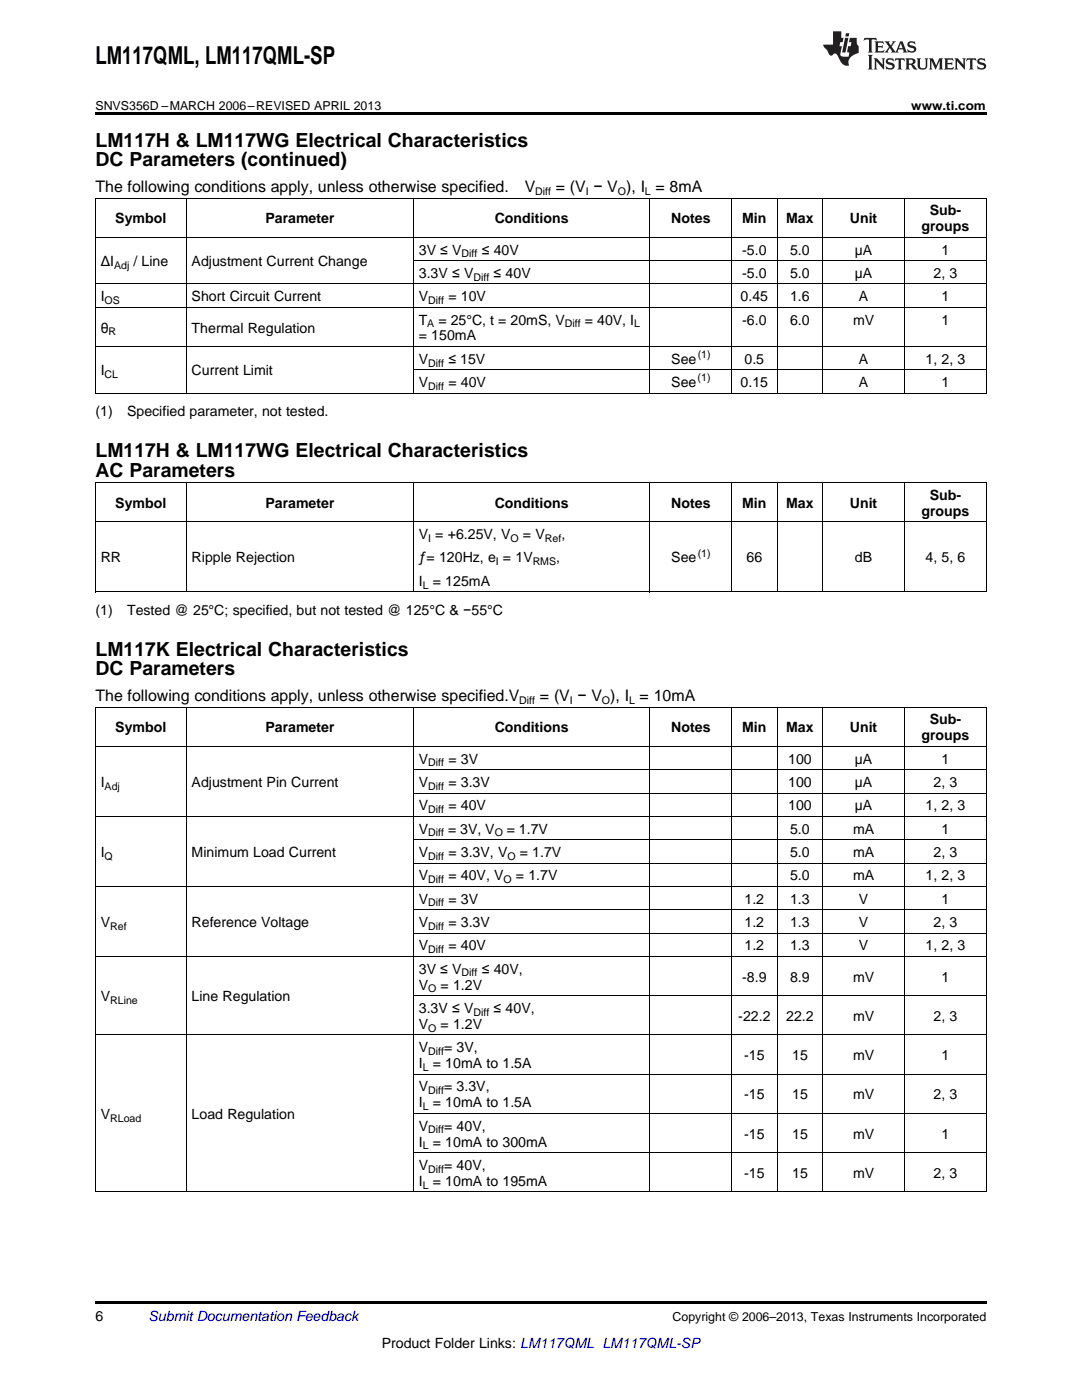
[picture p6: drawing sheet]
<svg xmlns="http://www.w3.org/2000/svg" width="216mm" height="279mm" viewBox="0 0 216 279" stroke-linecap="round" stroke-linejoin="round" font-family="sans-serif">
<defs><g id="words">
<text font-size="4.9" x="19" y="12.8">LM117QML, LM117QML-SP</text>
<g font-size="3.9">
<text x="19" y="29.3">LM117H &amp; LM117WG Electrical Characteristics</text>
<text x="19" y="33.2">DC Parameters (continued)</text>
<text x="19" y="91.2">LM117H &amp; LM117WG Electrical Characteristics</text>
<text x="19" y="95.1">AC Parameters</text>
<text x="19" y="130.9">LM117K Electrical Characteristics</text>
<text x="19" y="134.8">DC Parameters</text>
</g>
<g font-size="3.2">
<text x="19" y="38.3">The following conditions apply, unless otherwise specified.</text>
<text x="104.7" y="38.3">V</text>
<text x="110.9" y="38.3">= (V − V ), I = 8mA</text>
<text x="19" y="139.9">The following conditions apply, unless otherwise specified.V</text>
<text x="107.7" y="139.9">= (V − V ), I = 10mA</text>
</g>
<g font-size="2.8">
<text x="23" y="44.6">Symbol</text>
<text x="53" y="44.6">Parameter</text>
<text x="98.7" y="44.6">Conditions</text>
<text x="133.9" y="44.6">Notes</text>
<text x="148.1" y="44.6">Min</text>
<text x="156.9" y="44.6">Max</text>
<text x="169.6" y="44.6">Unit</text>
<text x="183.9" y="46.1">groups</text>
<text x="185.5" y="43">Sub-</text>
<text x="20.1" y="53.1">ΔI</text>
<text x="26.6" y="53.1">/ Line</text>
<text x="38.2" y="53.1">Adjustment Current Change</text>
<text x="83.6" y="50.8">3V ≤ V</text>
<text x="96.1" y="50.8">≤ 40V</text>
<text x="148.1" y="50.8">-5.0</text>
<text x="157.7" y="50.8">5.0</text>
<text x="170.6" y="50.8">µA</text>
<text x="187.9" y="50.8">1</text>
<text x="83.6" y="55.5">3.3V ≤ V</text>
<text x="98.5" y="55.5">≤ 40V</text>
<text x="148.1" y="55.5">-5.0</text>
<text x="157.7" y="55.5">5.0</text>
<text x="170.6" y="55.5">µA</text>
<text x="186.3" y="55.5">2, 3</text>
<text x="20.1" y="60.1">I</text>
<text x="38.2" y="60.1">Short Circuit Current</text>
<text x="83.6" y="60.1">V</text>
<text x="83.6" y="64.8">T</text>
<text x="87.5" y="64.8">= 25°C, t = 20mS, V</text>
<text x="89.5" y="60.1">= 10V</text>
<text x="116.7" y="64.8">= 40V, I</text>
<text x="147.8" y="60.1">0.45</text>
<text x="148.1" y="64.8">-6.0</text>
<text x="157.7" y="60.1">1.6</text>
<text x="157.7" y="64.8">6.0</text>
<text x="170.2" y="64.8">mV</text>
<text x="171.4" y="60.1">A</text>
<text x="187.9" y="60.1">1</text>
<text x="187.9" y="64.8">1</text>
<text x="20.1" y="66.4">θ</text>
<text x="38.2" y="66.4">Thermal Regulation</text>
<text x="83.6" y="67.9">= 150mA</text>
<text x="20.1" y="74.9">I</text>
<text x="38.2" y="74.9">Current Limit</text>
<text x="83.6" y="72.6">V</text>
<text x="83.6" y="77.3">V</text>
<text x="89.5" y="72.6">≤ 15V</text>
<text x="89.5" y="77.3">= 40V</text>
<text x="133.9" y="72.6">See</text>
<text x="133.9" y="77.3">See</text>
<text x="147.8" y="77.3">0.15</text>
<text x="148.6" y="72.6">0.5</text>
<text x="171.4" y="72.6">A</text>
<text x="171.4" y="77.3">A</text>
<text x="184.7" y="72.6">1, 2, 3</text>
<text x="187.9" y="77.3">1</text>
<text x="19" y="83.1">(1)</text>
<text x="25.4" y="83.1">Specified parameter, not tested.</text>
<text x="23" y="101.4">Symbol</text>
<text x="53" y="101.4">Parameter</text>
<text x="98.7" y="101.4">Conditions</text>
<text x="133.9" y="101.4">Notes</text>
<text x="148.1" y="101.4">Min</text>
<text x="156.9" y="101.4">Max</text>
<text x="169.6" y="101.4">Unit</text>
<text x="185.5" y="99.8">Sub-</text>
<text x="83.6" y="107.6">V = +6.25V, V</text>
<text x="104.4" y="107.6">= V</text>
<text x="112" y="107.6">,</text>
<text x="183.9" y="102.9">groups</text>
<text x="20.1" y="112.3">RR</text>
<text x="38.2" y="112.3">Ripple Rejection</text>
<text x="83.6" y="112.3">ƒ= 120Hz, e = 1V</text>
<text x="111" y="112.3">,</text>
<text x="133.9" y="112.3">See</text>
<text x="149" y="112.3">66</text>
<text x="170.6" y="112.3">dB</text>
<text x="184.7" y="112.3">4, 5, 6</text>
<text x="83.6" y="116.9">I</text>
<text x="86.4" y="116.9">= 125mA</text>
<text x="19" y="122.8">(1)</text>
<text x="25.4" y="122.8">Tested @ 25°C; specified, but not tested @ 125°C &amp; −55°C</text>
<text x="23" y="146.2">Symbol</text>
<text x="53" y="146.2">Parameter</text>
<text x="98.7" y="146.2">Conditions</text>
<text x="133.9" y="146.2">Notes</text>
<text x="148.1" y="146.2">Min</text>
<text x="156.9" y="146.2">Max</text>
<text x="169.6" y="146.2">Unit</text>
<text x="183.9" y="147.7">groups</text>
<text x="185.5" y="144.6">Sub-</text>
<text x="83.6" y="152.4">V</text>
<text x="89.5" y="152.4">= 3V</text>
<text x="157.3" y="152.4">100</text>
<text x="170.6" y="152.4">µA</text>
<text x="187.9" y="152.4">1</text>
<text x="20.1" y="157.1">I</text>
<text x="38.2" y="157.1">Adjustment Pin Current</text>
<text x="83.6" y="157.1">V</text>
<text x="83.6" y="161.7">V</text>
<text x="89.5" y="157.1">= 3.3V</text>
<text x="89.5" y="161.7">= 40V</text>
<text x="157.3" y="157.1">100</text>
<text x="157.3" y="161.7">100</text>
<text x="170.6" y="157.1">µA</text>
<text x="170.6" y="161.7">µA</text>
<text x="184.7" y="161.7">1, 2, 3</text>
<text x="186.3" y="157.1">2, 3</text>
<text x="83.6" y="166.4">V</text>
<text x="89.4" y="166.4">= 3V, V</text>
<text x="101.1" y="166.4">= 1.7V</text>
<text x="157.7" y="166.4">5.0</text>
<text x="170.2" y="166.4">mA</text>
<text x="187.9" y="166.4">1</text>
<text x="20.1" y="171">I</text>
<text x="38.2" y="171">Minimum Load Current</text>
<text x="83.6" y="171">V</text>
<text x="89.5" y="171">= 3.3V, V</text>
<text x="103.7" y="171">= 1.7V</text>
<text x="157.7" y="171">5.0</text>
<text x="170.2" y="171">mA</text>
<text x="186.3" y="171">2, 3</text>
<text x="83.6" y="175.7">V</text>
<text x="89.5" y="175.7">= 40V, V</text>
<text x="102.9" y="175.7">= 1.7V</text>
<text x="157.7" y="175.7">5.0</text>
<text x="170.2" y="175.7">mA</text>
<text x="184.7" y="175.7">1, 2, 3</text>
<text x="20.1" y="185">V</text>
<text x="38.2" y="185">Reference Voltage</text>
<text x="83.6" y="180.3">V</text>
<text x="83.6" y="185">V</text>
<text x="89.5" y="180.3">= 3V</text>
<text x="89.5" y="185">= 3.3V</text>
<text x="148.6" y="180.3">1.2</text>
<text x="148.6" y="185">1.2</text>
<text x="157.7" y="180.3">1.3</text>
<text x="157.7" y="185">1.3</text>
<text x="171.4" y="180.3">V</text>
<text x="171.4" y="185">V</text>
<text x="186.3" y="185">2, 3</text>
<text x="187.9" y="180.3">1</text>
<text x="83.6" y="189.7">V</text>
<text x="89.5" y="189.7">= 40V</text>
<text x="148.6" y="189.7">1.2</text>
<text x="157.7" y="189.7">1.3</text>
<text x="171.4" y="189.7">V</text>
<text x="184.7" y="189.7">1, 2, 3</text>
<text x="83.6" y="194.3">3V ≤ V</text>
<text x="83.6" y="197.5">V</text>
<text x="87.9" y="197.5">= 1.2V</text>
<text x="96.1" y="194.3">≤ 40V,</text>
<text x="148.1" y="195.9">-8.9</text>
<text x="157.7" y="195.9">8.9</text>
<text x="170.2" y="195.9">mV</text>
<text x="187.9" y="195.9">1</text>
<text x="20.1" y="199.8">V</text>
<text x="38.2" y="199.8">Line Regulation</text>
<text x="83.6" y="202.1">3.3V ≤ V</text>
<text x="98.5" y="202.1">≤ 40V,</text>
<text x="147.3" y="203.7">-22.2</text>
<text x="156.9" y="203.7">22.2</text>
<text x="170.2" y="203.7">mV</text>
<text x="186.3" y="203.7">2, 3</text>
<text x="83.6" y="205.3">V</text>
<text x="83.6" y="210">V</text>
<text x="87.9" y="205.3">= 1.2V</text>
<text x="88.6" y="210">= 3V,</text>
<text x="83.6" y="213.1">I</text>
<text x="86.4" y="213.1">= 10mA to 1.5A</text>
<text x="148.5" y="211.6">-15</text>
<text x="158.1" y="211.6">15</text>
<text x="170.2" y="211.6">mV</text>
<text x="187.9" y="211.6">1</text>
<text x="83.6" y="217.8">V</text>
<text x="83.6" y="221">I</text>
<text x="86.4" y="221">= 10mA to 1.5A</text>
<text x="88.6" y="217.8">= 3.3V,</text>
<text x="148.5" y="219.4">-15</text>
<text x="158.1" y="219.4">15</text>
<text x="170.2" y="219.4">mV</text>
<text x="186.3" y="219.4">2, 3</text>
<text x="20.1" y="223.3">V</text>
<text x="38.2" y="223.3">Load Regulation</text>
<text x="83.6" y="225.6">V</text>
<text x="88.6" y="225.6">= 40V,</text>
<text x="148.5" y="227.2">-15</text>
<text x="158.1" y="227.2">15</text>
<text x="170.2" y="227.2">mV</text>
<text x="187.9" y="227.2">1</text>
<text x="83.6" y="228.8">I</text>
<text x="83.6" y="233.5">V</text>
<text x="86.4" y="228.8">= 10mA to 300mA</text>
<text x="88.6" y="233.5">= 40V,</text>
<text x="83.6" y="236.6">I</text>
<text x="86.4" y="236.6">= 10mA to 195mA</text>
<text x="148.5" y="235.1">-15</text>
<text x="158.1" y="235.1">15</text>
<text x="170.2" y="235.1">mV</text>
<text x="186.3" y="235.1">2, 3</text>
<text x="19" y="263.6">6</text>
<text x="76.2" y="269">Product Folder Links: LM117QML LM117QML-SP</text>
</g>
<text font-size="2.8" fill="#0000c8" x="29.6" y="263.6">Submit Documentation Feedback</text>
<g font-size="2.5">
<text x="19" y="21.9">SNVS356D –MARCH 2006–REVISED APRIL 2013</text>
<text x="181.8" y="21.9">www.ti.com</text>
<text x="134.2" y="263.6">Copyright © 2006–2013, Texas Instruments Incorporated</text>
</g>
<g font-size="2.1">
<text x="106.8" y="38.9">Diff</text>
<text x="116.9" y="38.9">I</text>
<text x="123.3" y="38.9">O</text>
<text x="128.7" y="38.9">L</text>
<text x="22.8" y="53.7">Adj</text>
<text x="92.1" y="51.4">Diff</text>
<text x="94.5" y="56">Diff</text>
<text x="20.9" y="60.7">OS</text>
<text x="85.3" y="65.3">A</text>
<text x="85.4" y="60.7">Diff</text>
<text x="112.7" y="65.3">Diff</text>
<text x="126.5" y="65.3">L</text>
<text x="21.7" y="66.9">R</text>
<text x="139.2" y="71.5">(1)</text>
<text x="20.9" y="75.5">CL</text>
<text x="85.4" y="73.2">Diff</text>
<text x="85.4" y="77.8">Diff</text>
<text x="139.2" y="76.1">(1)</text>
<text x="85.4" y="108.2">I</text>
<text x="99" y="112.8">I</text>
<text x="101.9" y="108.2">O</text>
<text x="106.3" y="112.8">RMS</text>
<text x="108.7" y="108.2">Ref</text>
<text x="139.2" y="111.1">(1)</text>
<text x="84.3" y="117.5">L</text>
<text x="103.6" y="140.5">Diff</text>
<text x="113.7" y="140.5">I</text>
<text x="120.1" y="140.5">O</text>
<text x="125.5" y="140.5">L</text>
<text x="85.4" y="153">Diff</text>
<text x="20.9" y="157.6">Adj</text>
<text x="85.4" y="157.6">Diff</text>
<text x="85.4" y="162.3">Diff</text>
<text x="85.4" y="166.9">Diff</text>
<text x="98.7" y="166.9">O</text>
<text x="20.9" y="171.6">Q</text>
<text x="85.4" y="171.6">Diff</text>
<text x="101.2" y="171.6">O</text>
<text x="85.4" y="176.2">Diff</text>
<text x="100.5" y="176.2">O</text>
<text x="22" y="185.6">Ref</text>
<text x="85.4" y="180.9">Diff</text>
<text x="85.4" y="185.6">Diff</text>
<text x="85.4" y="190.2">Diff</text>
<text x="92.1" y="194.9">Diff</text>
<text x="22" y="200.4">RLine</text>
<text x="85.4" y="198">O</text>
<text x="94.5" y="202.7">Diff</text>
<text x="85.4" y="205.9">O</text>
<text x="84.3" y="213.7">L</text>
<text x="85.4" y="210.5">Diff</text>
<text x="84.3" y="221.5">L</text>
<text x="85.4" y="218.4">Diff</text>
<text x="22" y="223.9">RLoad</text>
<text x="85.4" y="226.2">Diff</text>
<text x="84.3" y="229.4">L</text>
<text x="84.3" y="237.2">L</text>
<text x="85.4" y="234">Diff</text>
</g>
</g></defs>
<path d="M19 22.5h177.8v.5h-177.8zM19 259.7h177.8v.5h-177.8z" fill="#000"/>
<g fill="none" stroke="#000" stroke-width=".2">
<path d="M19 39.5h177.8M19.1 39.6v38.9M37.1 39.6v38.9M82.5 39.6v38.9M129.7 39.6v38.9M146 39.6v38.9M155.1 39.6v38.9M164.1 39.6v38.9M180.5 39.6v38.9M196.8 39.6v38.9M19 56.7h177.8M19 47.4h177.8"/>
<path d="M82.5 52h114.3M19 78.5h177.8M19 69.2h177.8M19 61.3h177.8M82.5 73.8h114.3M19 96.3h177.8M19.1 96.4v21.8M37.1 96.4v21.8M82.5 96.4v21.8M129.7 96.4v21.8M146 96.4v21.8M155.1 96.4v21.8"/>
<path d="M164.1 96.4v21.8M180.5 96.4v21.8M196.8 96.4v21.8M19 118.1h177.8M19 104.2h177.8M19 149h177.8M19 141.1h177.8M19.1 141.2v96.7M37.1 141.2v96.7M82.5 141.2v96.7M82.5 158.3h114.3M82.5 153.6h114.3"/>
<path d="M129.7 141.2v96.7M146 141.2v96.7M155.1 141.2v96.7M164.1 141.2v96.7M180.5 141.2v96.7M196.8 141.2v96.7M19 176.9h177.8M19 162.9h177.8M82.5 172.2h114.3M82.5 167.6h114.3M19 190.9h177.8M82.5 198.7h114.3"/>
<path d="M82.5 186.2h114.3M82.5 181.6h114.3M19 206.5h177.8M82.5 214.4h114.3M19 237.9h177.8M82.5 230h114.3M82.5 222.2h114.3"/>
</g>
<g fill="#231f20">
<path d="M172.5 7.6l-.1 .5 .4-.2h.6v.1v2.1l-.2 .4h.9l-.2-.4v-2.1l.1-.1h.5l.5 .2-.2-.5zM174.5 8.3l.2 .3v1.5l-.2 .4h1.8l.2-.6a1.04 1.04 0 0 1-1.3 .2v-.7h.6l.3 .2v-.6l-.3 .2h-.6v-.6l.8-.1 .4 .3-.2-.5zM176.5 8.3l.9 1.1-.9 1.1h.8l-.2-.2 .4-.7 .5 .7-.2 .2h1.5l-.2-.2 .2-.4h.9l.1 .4-.2 .2h1l-.3-.3-.7-1.9h-.5l-.9 2-.8-1 .9-1h-.8l.1 .3-.4 .5-.3-.6 .1-.2zM179.7 8.6l.4 1h-.7zM181.3 8.4a.63 .63 0 0 0-.2 .7 .63 .63 0 0 0 .6 .4l.6 .2 .1 .2a.75 .75 0 0 1-.7 .4 .75 .75 0 0 1-.6-.5l.1 .7 .1-.1a1.11 1.11 0 0 0 1.5-.6 1.13 1.13 0 0 0-1.2-.8l-.1-.4a1.04 1.04 0 0 1 1.2 .2l-.2-.5-.2 .1-.4-.2zM173.2 10.9l.2 .4v2.2l-.2 .4h1l-.3-.4v-2.2l.3-.4zM174.3 11.6l.3 .4v1.5l-.3 .4h.8l-.2-.4v-1.3l1.5 1.7v-1.9l.2-.4h-.7l.2 .4v.9l-1.1-1.3zM177 11.8a.62 .62 0 0 0-.2 .7 .62 .62 0 0 0 .6 .4l.6 .1 .1 .3a.76 .76 0 0 1-.7 .3 .76 .76 0 0 1-.7-.4l.2 .7 .1-.1a1.11 1.11 0 0 0 1.5-.6 1.13 1.13 0 0 0-1.2-.8l-.1-.4a1.04 1.04 0 0 1 1.2 .2l-.2-.6-.2 .1-.5-.1zM178.7 11.6l-.2 .6a.61 .61 0 0 1 .8-.3v1.6l-.2 .4h.9l-.2-.4v-1.6a.63 .63 0 0 1 .7 .3l-.1-.6zM180.6 11.6l.3 .4v1.5l-.3 .4h1l-.2-.2-.1-.8 .6 .2a.76 .76 0 0 0 1.2 .7l-1-1a.58 .58 0 0 0 .6-.5 .58 .58 0 0 0-.5-.6zM181.4 11.9h.1a.45 .45 0 0 1 .5 .1 .45 .45 0 0 1 .1 .5l-.8 .2zM182.9 11.6l.2 .2a2.17 2.17 0 0 0 .3 1.9 .99 .99 0 0 0 1.6-.6v-1.1l.2-.4h-.7l.2 .2a1.92 1.92 0 0 1-.2 1.8 .6 .6 0 0 1-.9-.5v-1.1l.2-.4zM185.4 11.6l.2 .4v1.5l-.2 .4h.7l-.2-.4v-1.4l.8 1.8 .8-1.8v1.4l-.2 .4h.9l-.2-.4v-1.5l.2-.4h-.8l-.6 1.5-.6-1.5zM188.4 11.6l.2 .4v1.5l-.2 .4h1.8l.1-.6a1.04 1.04 0 0 1-1.2 .1v-.6h.5l.4 .2v-.6l-.4 .2h-.5v-.7h.8l.3 .3-.1-.6zM190.5 11.6l.2 .4v1.5l-.2 .4h.7l-.2-.4v-1.3l1.5 1.7v-1.9l.2-.4h-.7l.2 .4v.9l-1.1-1.3zM192.9 11.6l-.1 .6a.61 .61 0 0 1 .7-.3l.1 1.6-.3 .4h1l-.3-.4 .1-1.6a.63 .63 0 0 1 .7 .3l-.1-.6zM195.2 11.8a.62 .62 0 0 0-.2 .7 .62 .62 0 0 0 .6 .4l.6 .1 .1 .3a.76 .76 0 0 1-.7 .3 .76 .76 0 0 1-.6-.4l.1 .7 .1-.1a1.11 1.11 0 0 0 1.6-.6 1.13 1.13 0 0 0-1.3-.8l-.1-.4a1.04 1.04 0 0 1 1.2 .2l-.1-.6-.2 .1-.5-.1z"/>
<path d="M166.2 6.3v2.6h-1.9v.4l.8 .9a.91 .91 0 0 0 1 .8 .56 .56 0 0 1 .5-.3 .56 .56 0 0 1 .5 .3l.4 .8a1.53 1.53 0 0 0 1.9 1.2 1.54 1.54 0 0 1 1-2.1l.9-.3v-1.4a1.52 1.52 0 0 1-.4-1.6h-1.3l-.2 .8h.5l-.2 .8h-.5l-.1 1v.2l.4 .1-.2 .8a1.93 1.93 0 0 1-1.6-.3l.3-1.8h-.5l.2-.8h.4l.2-.8h-.4v-1.3zM168.6 7.6l-.6 2.9h.7l.6-2.9zM168.8 6.6l-.1 .7h.6l.2-.7z"/>
</g>
<use href="#words"/>
</svg>
